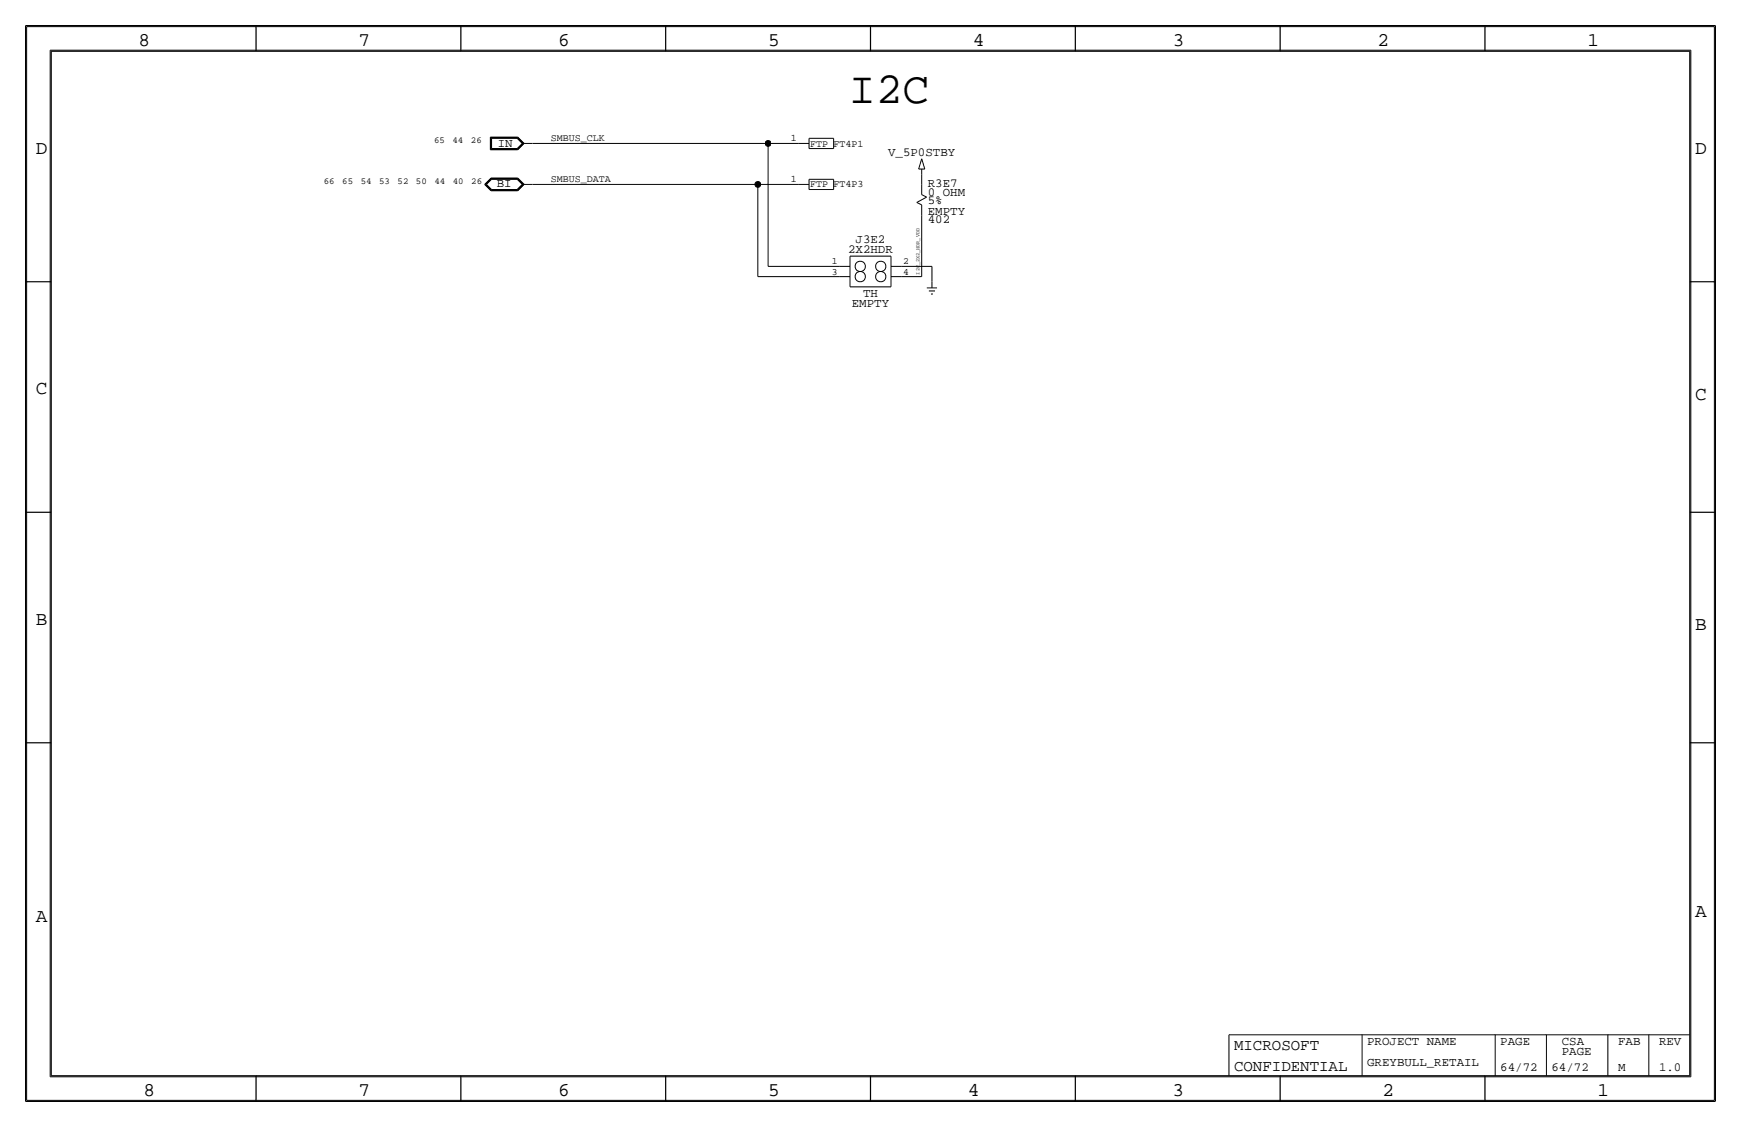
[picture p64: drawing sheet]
<svg xmlns="http://www.w3.org/2000/svg" width="432mm" height="279mm" viewBox="0 0 432 279" stroke-linecap="round" stroke-linejoin="round" font-family="sans-serif">
<defs><g id="words">
<text font-size="11.1" x="210.5" y="25.6">I2C</text>
<g font-size="4.8">
<text x="34.3" y="11.4">8</text>
<text x="88.9" y="11.4">7</text>
<text x="138.5" y="11.4">6</text>
<text x="190.5" y="11.4">5</text>
<text x="241.3" y="11.4">4</text>
<text x="290.8" y="11.4">3</text>
<text x="341.6" y="11.4">2</text>
<text x="393.7" y="11.4">1</text>
<text x="8.9" y="38.1">D</text>
<text x="420.4" y="38.1">D</text>
<text x="8.9" y="97.8">C</text>
<text x="420.4" y="99.1">C</text>
<text x="8.9" y="154.9">B</text>
<text x="420.4" y="156.2">B</text>
<text x="420.4" y="227.3">A</text>
<text x="8.9" y="228.6">A</text>
<text x="35.6" y="271.8">8</text>
<text x="88.9" y="271.8">7</text>
<text x="138.4" y="271.8">6</text>
<text x="190.5" y="271.8">5</text>
<text x="240" y="271.8">4</text>
<text x="290.8" y="271.8">3</text>
<text x="342.9" y="271.8">2</text>
<text x="396.2" y="271.8">1</text>
</g>
<g font-size="3.9">
<text x="306.1" y="260.4">MICROSOFT</text>
<text x="306.1" y="265.4">CONFIDENTIAL</text>
</g>
<g font-size="3.1">
<text x="123.4" y="36.3">IN</text>
<text x="220.3" y="38.7">V_5P0STBY</text>
<text x="123.2" y="46.5">BI</text>
<text x="230.1" y="46.5">R3E7</text>
<text x="230.1" y="53.3">EMPTY</text>
<text x="230.1" y="50.5">5%</text>
<text x="230.1" y="48.5">0 OHM</text>
<text x="230.1" y="55.4">402</text>
<text x="210.4" y="62.7">2X2HDR</text>
<text x="212.2" y="60.2">J3E2</text>
<text x="211.3" y="76.2">EMPTY</text>
<text x="214.1" y="73.7">TH</text>
<text x="339.1" y="259.1">PROJECT NAME</text>
<text x="372.1" y="259.1">PAGE</text>
<text x="387.4" y="259.1">CSA</text>
<text x="387.4" y="261.6">PAGE</text>
<text x="401.3" y="259.1">FAB</text>
<text x="411.5" y="259.1">REV</text>
<text x="339.1" y="264.2">GREYBULL_RETAIL</text>
<text x="372.1" y="265.4">64/72</text>
<text x="384.8" y="265.4">64/72</text>
<text x="401.3" y="265.4">M</text>
<text x="411.5" y="265.4">1.0</text>
</g>
<g font-size="2.5">
<text x="136.7" y="35.1">SMBUS_CLK</text>
<text x="196.1" y="35.1">1</text>
<text x="200.9" y="36.3">FTP</text>
<text x="206.8" y="36.3">FT4P1</text>
<text x="136.7" y="45.2">SMBUS_DATA</text>
<text x="196.1" y="45.2">1</text>
<text x="200.9" y="46.5">FTP</text>
<text x="206.8" y="46.5">FT4P3</text>
</g>
<g font-size="2.4">
<text x="206.3" y="65.5">1</text>
<text x="224" y="65.5">2</text>
<text x="206.3" y="68.1">3</text>
<text x="224" y="68.1">4</text>
</g>
<g font-size="2.3">
<text x="107.6" y="35.6">65</text>
<text x="112.2" y="35.6">44</text>
<text x="116.8" y="35.6">26</text>
<text x="80.3" y="45.7">66</text>
<text x="84.9" y="45.7">65</text>
<text x="89.5" y="45.7">54</text>
<text x="94" y="45.7">53</text>
<text x="98.6" y="45.7">52</text>
<text x="103.2" y="45.7">50</text>
<text x="107.7" y="45.7">44</text>
<text x="112.3" y="45.7">40</text>
<text x="116.9" y="45.7">26</text>
</g>
<text font-size="1.3" x="228.1" y="68.1" transform="rotate(-90 228.1 68.1)">I2C_2X2_HDR_VDD</text>
</g></defs>
<!-- layer: Nets -->
<g fill="none" stroke="#000" stroke-width=".25">
<path d="M132.1 35.6h58.4zM190.5 35.6v30.4zM190.5 35.6h7.6zM132.1 45.7h55.9zM188 45.7v22.9zM188 45.7h10.1zM228.6 43.2v2.5zM228.6 53.3v15.3zM188 68.6h20.3zM190.5 66h17.8zM223.5 68.6h5.1zM223.5 66h7.6z"/>
<path d="M231.1 66v3.8z"/>
</g>
<g fill="#000" stroke="#000" stroke-width=".25">
<circle cx="190.5" cy="35.6" r=".72"/>
<circle cx="188" cy="45.7" r=".72"/>
</g>
<!-- layer: Components -->
<g fill="none" stroke="#000" stroke-width=".25">
<path d="M121.6 34v3.1zM121.6 37.1h6.8zM121.6 34h6.8zM121.7 34.1h6.7zM121.7 34.1v2.9zM121.7 37h6.7zM121.8 34.2v2.7zM121.8 36.9h6.5zM121.8 34.2h6.5zM121.9 34.3h6.4zM121.9 34.3v2.5zM121.9 36.8h6.4z"/>
<path d="M128.3 34.3l1.2 1.3zM128.3 36.8l1.2-1.2zM128.3 36.9l1.4-1.3zM128.3 34.2l1.4 1.4zM128.4 34.1l1.4 1.5zM128.4 37l1.4-1.4zM128.4 34l1.6 1.6zM128.4 37.1l1.6-1.5zM129.5 35.6h2.6zM198.1 35.6h2.6zM200.7 34.3v2.5zM200.7 36.8h6.1z"/>
<path d="M200.7 34.3h6.1zM206.8 34.3v2.5zM228.6 39.4l-.8 2.5zM228.6 39.4l.8 2.5zM120.2 45.7l1.6 1.6zM120.2 45.7l1.6-1.6zM120.3 45.7l1.5 1.5zM120.3 45.7l1.5-1.5zM120.5 45.7l1.4-1.4zM120.5 45.7l1.4 1.4zM120.6 45.7l1.3-1.3zM120.7 45.7l1.2 1.3z"/>
<path d="M121.8 47.3h6.6zM121.8 44.1h6.6zM121.8 44.2h6.6zM121.8 47.2h6.6zM121.9 47.1h6.4zM121.9 44.3h6.4zM121.9 47h6.4zM121.9 44.4h6.4zM128.3 44.4l1.2 1.3zM128.3 47l1.2-1.3zM128.3 47.1l1.4-1.4zM128.3 44.3l1.4 1.4z"/>
<path d="M128.4 44.2l1.4 1.5zM128.4 47.2l1.4-1.5zM128.4 44.1l1.6 1.6zM128.4 47.3l1.6-1.6zM129.5 45.7h2.6zM198.1 45.7h2.6zM200.7 44.4v2.6zM200.7 47h6.1zM200.7 44.4h6.1zM206.8 44.4v2.6zM227.4 50.2l2.4-1.3zM227.4 50.2l1.2 .6z"/>
<path d="M227.8 41.9h1.6zM228.6 45.7v2.6zM228.6 50.8v2.5zM228.6 48.3l1.2 .6zM228.6 41.9v1.3zM208.3 66h2.5zM208.3 68.6h2.5zM210.8 71.1h10.2zM210.8 63.5v7.6zM210.8 63.5h10.2zM221 68.6h2.5zM221 66h2.5z"/>
<path d="M221 63.5v7.6zM229.9 71.4h2.5zM230.4 72.1h1.5zM230.9 72.9h.5zM231.1 69.8v1.6z"/>
<circle cx="213.4" cy="68.6" r="1.28"/>
<circle cx="213.4" cy="66.1" r="1.28"/>
<circle cx="218.4" cy="66.1" r="1.28"/>
<circle cx="218.4" cy="68.6" r="1.28"/>
</g>
<!-- layer: Page Border and Title Block -->
<g fill="none" stroke="#000" stroke-width=".3">
<path d="M6.3 6.3v266.7zM6.4 6.3h419zM12.7 12.7h406.4zM12.7 12.7v254zM63.5 6.3v6.4zM114.3 6.3v6.4zM165.1 6.3v6.4zM215.9 6.3v6.4zM266.7 6.3v6.4zM317.5 6.3v6.4zM368.3 6.3v6.4zM419.1 12.7v254z"/>
<path d="M425.4 6.3v266.7zM6.3 69.8h6.4zM419.1 69.8h6.3zM6.3 127h6.4zM419.1 127h6.3zM6.3 184.1h6.4zM419.1 184.1h6.3zM6.4 273h419zM12.7 266.7h406.4zM63.5 266.7v6.3zM114.3 266.7v6.3zM165.1 266.7v6.3z"/>
<path d="M215.9 266.7v6.3zM266.7 266.7v6.3zM317.5 266.7v6.3zM368.3 266.7v6.3z"/>
</g>
<g fill="none" stroke="#000" stroke-width=".25">
<path d="M6.6 6.6h418.6zM6.6 6.6v266.2zM12.4 12.4v254.6zM12.4 12.4h407zM419.4 12.4v254.6zM425.2 6.6v266.2zM304.8 256.5v10.2zM304.8 256.5h114.3zM337.8 256.5v10.2zM370.8 256.5v10.2zM383.5 256.5v10.2zM398.8 256.5v10.2z"/>
<path d="M408.9 256.5v10.2zM6.6 272.8h418.6zM12.4 267h407z"/>
</g>
<use href="#words"/>
</svg>
